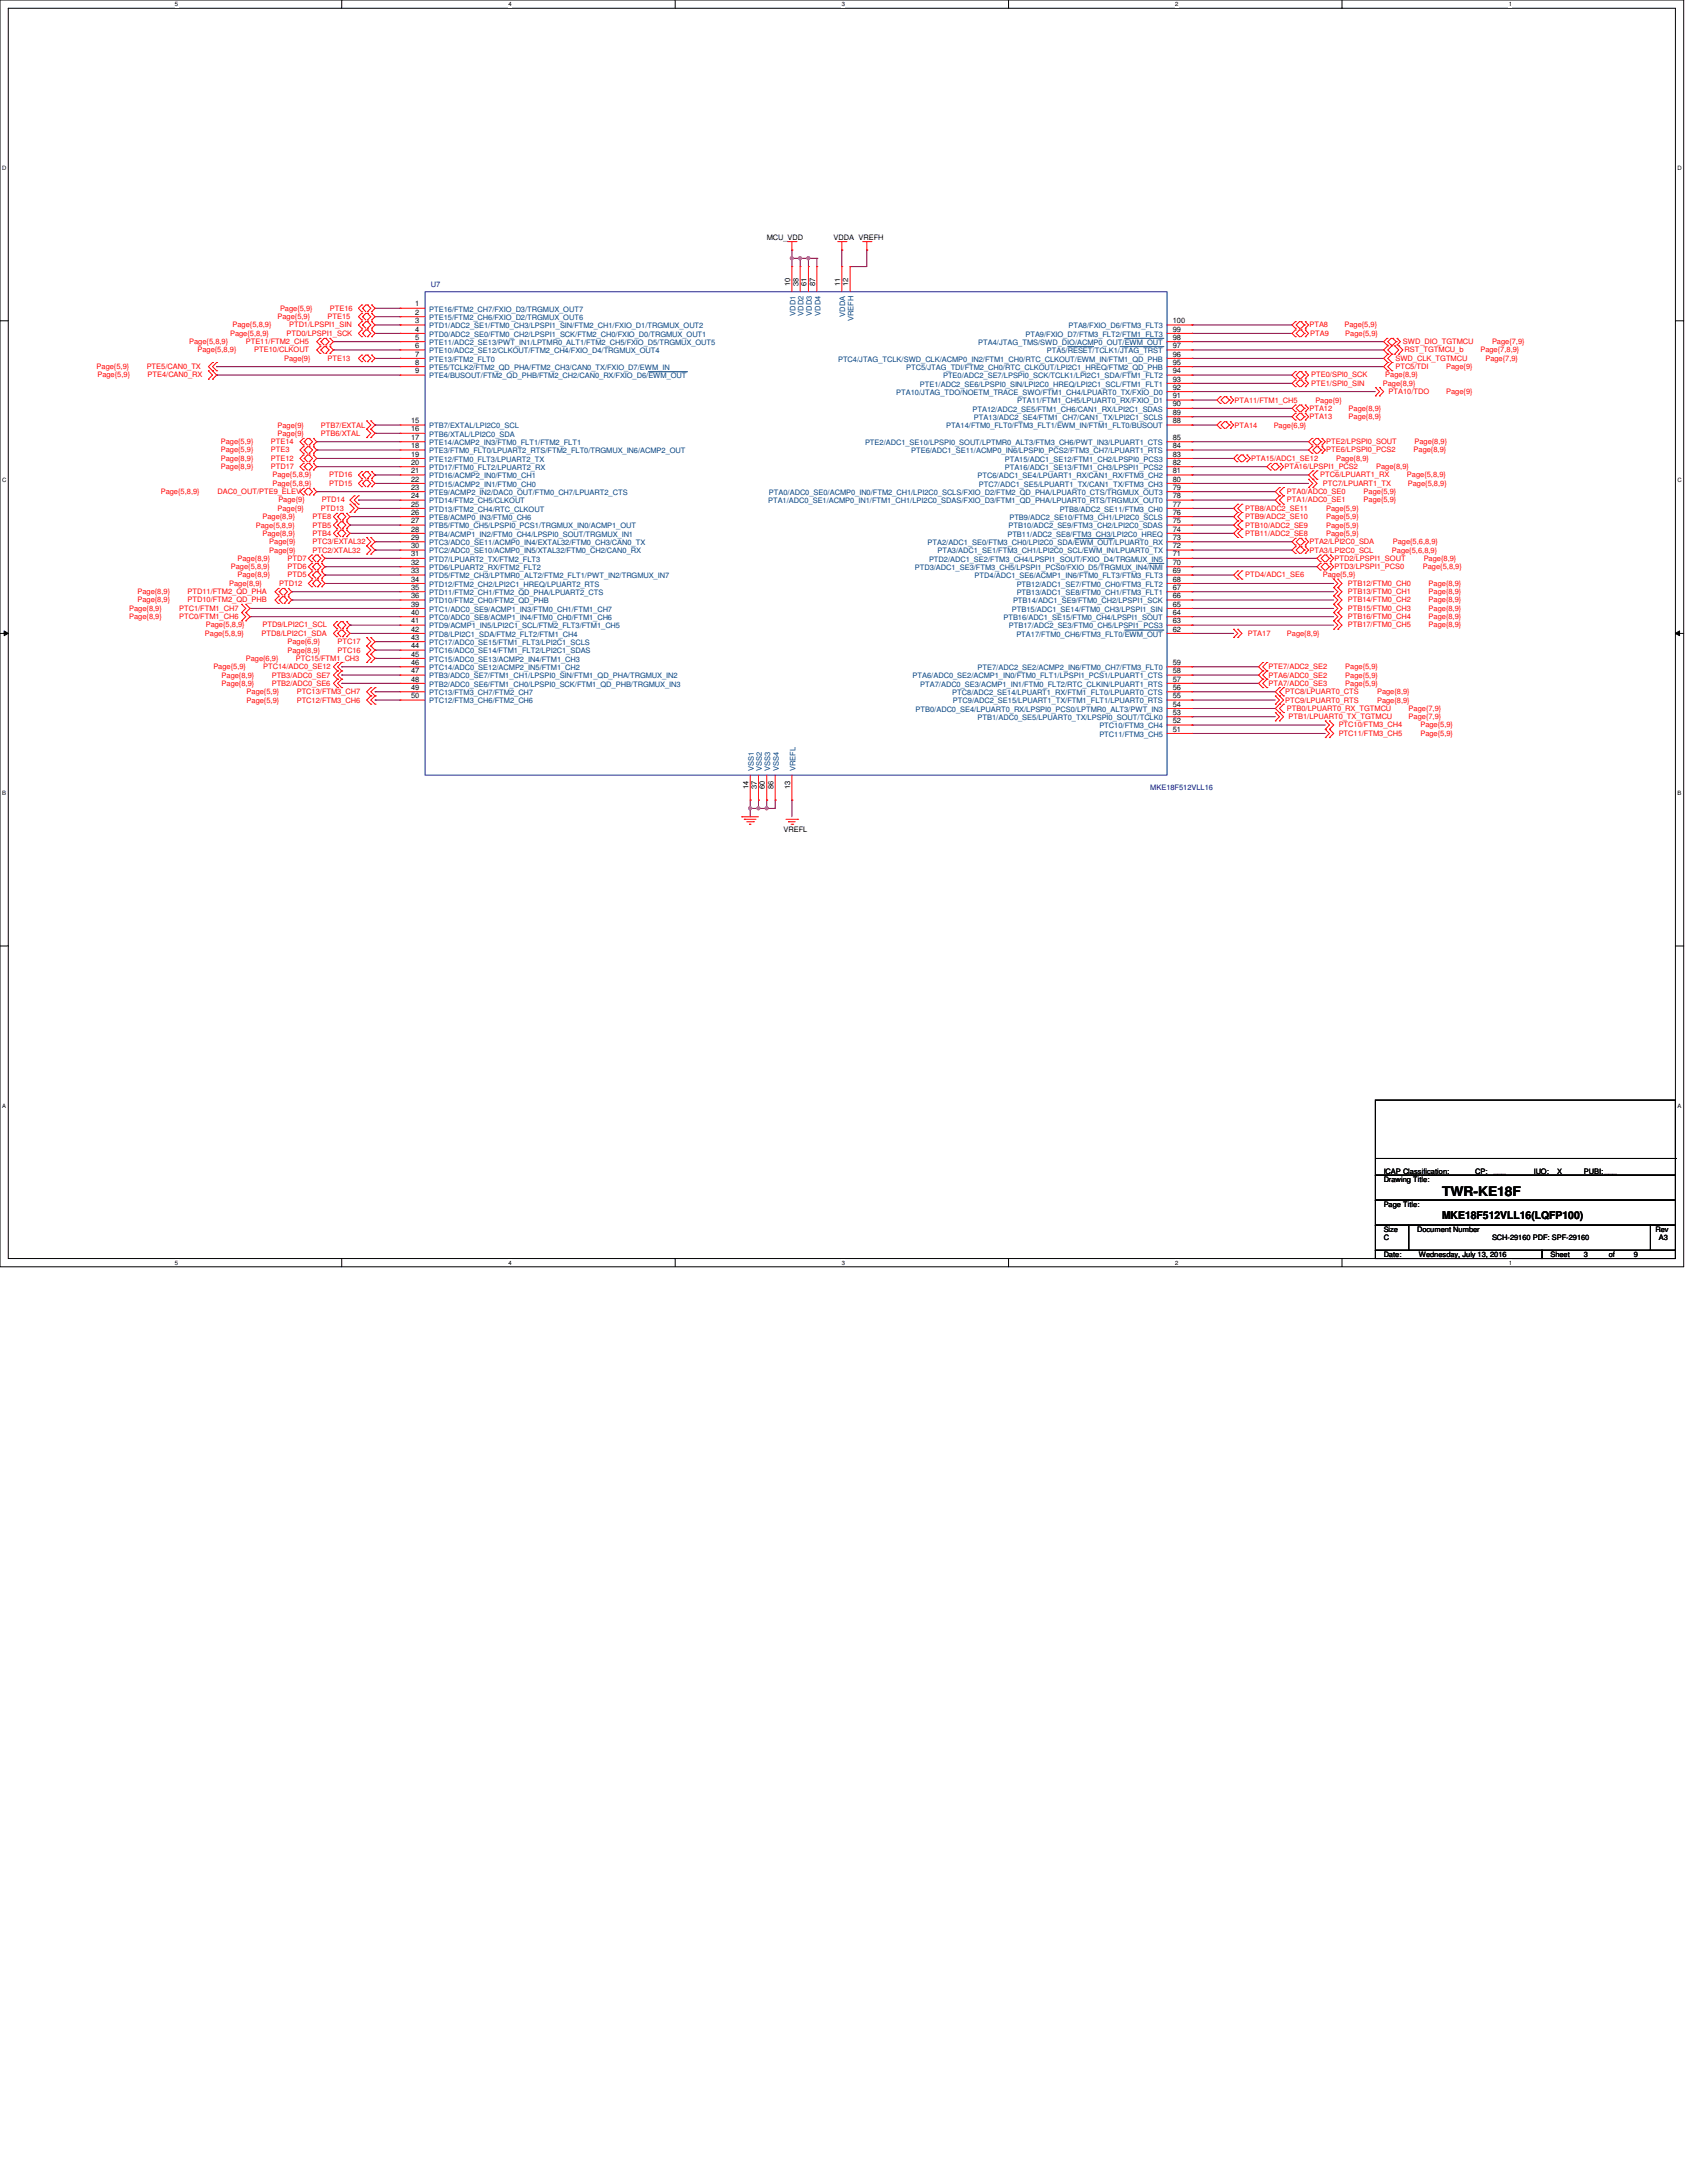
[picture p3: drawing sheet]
<svg xmlns="http://www.w3.org/2000/svg" width="216mm" height="279mm" viewBox="0 0 216 279" stroke-linecap="round" stroke-linejoin="round" font-family="sans-serif">
<defs><g id="words">
<text font-size="1.7" x="184.6" y="153.1">TWR-KE18F</text>
<text font-size="1.4" x="184.6" y="156">MKE18F512VLL16(LQFP100)</text>
<g font-size="1">
<text x="98.1" y="30.7">MCU_VDD</text>
<text x="106.7" y="30.7">VDDA VREFH</text>
<text x="53.1" y="39.2">1</text>
<text x="53.1" y="40.3">2</text>
<text x="53.1" y="41.4">3</text>
<text x="101.1" y="36.6" transform="rotate(-90 101.1 36.6)">10</text>
<text x="102.2" y="36.6" transform="rotate(-90 102.2 36.6)">38</text>
<text x="103.2" y="36.6" transform="rotate(-90 103.2 36.6)">61</text>
<text x="104.3" y="36.6" transform="rotate(-90 104.3 36.6)">87</text>
<text x="107.5" y="36.6" transform="rotate(-90 107.5 36.6)">11</text>
<text x="108.6" y="36.6" transform="rotate(-90 108.6 36.6)">12</text>
<text x="150.1" y="41.4">100</text>
<text x="53.1" y="42.4">4</text>
<text x="53.1" y="43.5">5</text>
<text x="53.1" y="44.6">6</text>
<text x="53.1" y="45.6">7</text>
<text x="53.1" y="46.7">8</text>
<text x="53.1" y="47.8">9</text>
<text x="150.1" y="42.4">99</text>
<text x="150.1" y="43.5">98</text>
<text x="150.1" y="44.6">97</text>
<text x="150.1" y="45.6">96</text>
<text x="150.1" y="46.7">95</text>
<text x="150.1" y="47.8">94</text>
<text x="150.1" y="48.8">93</text>
<text x="150.1" y="49.9">92</text>
<text x="150.1" y="51">91</text>
<text x="150.1" y="52">90</text>
<text x="150.1" y="53.1">89</text>
<text x="52.6" y="54.2">15</text>
<text x="52.6" y="55.2">16</text>
<text x="52.6" y="56.3">17</text>
<text x="52.6" y="57.4">18</text>
<text x="52.6" y="58.4">19</text>
<text x="52.6" y="59.5">20</text>
<text x="150.1" y="54.2">88</text>
<text x="150.1" y="56.3">85</text>
<text x="150.1" y="57.4">84</text>
<text x="150.1" y="58.4">83</text>
<text x="150.1" y="59.5">82</text>
<text x="52.6" y="60.6">21</text>
<text x="52.6" y="61.6">22</text>
<text x="52.6" y="62.7">23</text>
<text x="52.6" y="63.8">24</text>
<text x="52.6" y="64.8">25</text>
<text x="52.6" y="65.9">26</text>
<text x="150.1" y="60.6">81</text>
<text x="150.1" y="61.6">80</text>
<text x="150.1" y="62.7">79</text>
<text x="150.1" y="63.8">78</text>
<text x="150.1" y="64.8">77</text>
<text x="150.1" y="65.9">76</text>
<text x="52.6" y="67">27</text>
<text x="52.6" y="68">28</text>
<text x="52.6" y="69.1">29</text>
<text x="52.6" y="70.2">30</text>
<text x="52.6" y="71.2">31</text>
<text x="150.1" y="67">75</text>
<text x="150.1" y="68">74</text>
<text x="150.1" y="69.1">73</text>
<text x="150.1" y="70.2">72</text>
<text x="150.1" y="71.2">71</text>
<text x="52.6" y="72.3">32</text>
<text x="52.6" y="73.4">33</text>
<text x="52.6" y="74.4">34</text>
<text x="52.6" y="75.5">35</text>
<text x="52.6" y="76.6">36</text>
<text x="52.6" y="77.6">39</text>
<text x="150.1" y="72.3">70</text>
<text x="150.1" y="73.4">69</text>
<text x="150.1" y="74.4">68</text>
<text x="150.1" y="75.5">67</text>
<text x="150.1" y="76.6">66</text>
<text x="150.1" y="77.6">65</text>
<text x="52.6" y="78.7">40</text>
<text x="52.6" y="79.8">41</text>
<text x="52.6" y="80.8">42</text>
<text x="52.6" y="81.9">43</text>
<text x="52.6" y="83">44</text>
<text x="150.1" y="78.7">64</text>
<text x="150.1" y="79.8">63</text>
<text x="150.1" y="80.8">62</text>
<text x="52.6" y="84">45</text>
<text x="52.6" y="85.1">46</text>
<text x="52.6" y="87.2">48</text>
<text x="52.6" y="86.2">47</text>
<text x="52.6" y="88.3">49</text>
<text x="52.6" y="89.4">50</text>
<text x="150.1" y="85.1">59</text>
<text x="150.1" y="86.2">58</text>
<text x="150.1" y="87.2">57</text>
<text x="150.1" y="88.3">56</text>
<text x="150.1" y="89.4">55</text>
<text x="150.1" y="90.4">54</text>
<text x="150.1" y="91.5">53</text>
<text x="150.1" y="92.6">52</text>
<text x="150.1" y="93.6">51</text>
<text x="95.8" y="101" transform="rotate(-90 95.8 101)">14</text>
<text x="96.8" y="101" transform="rotate(-90 96.8 101)">37</text>
<text x="97.9" y="101" transform="rotate(-90 97.9 101)">60</text>
<text x="99" y="101" transform="rotate(-90 99 101)">86</text>
<text x="101.1" y="101" transform="rotate(-90 101.1 101)">13</text>
<text x="100.3" y="106.4">VREFL</text>
<text x="177.1" y="154.5">Page Title:</text>
<text x="177.1" y="151.3">Drawing Title:</text>
<text x="177.1" y="150.2">ICAP Classification:</text>
<text x="188.8" y="150.2">CP:</text>
<text x="191.2" y="150.1">___</text>
<text x="196.3" y="150.2">IUO:</text>
<text x="199.3" y="150.2">X</text>
<text x="202.7" y="150.2">PUBI: ___</text>
<text x="177.1" y="157.6">Size</text>
<text x="177.1" y="160.9">Date:</text>
<text x="177.1" y="158.7">C</text>
<text x="181.4" y="157.6">Document Number</text>
<text x="181.6" y="160.9">Wednesday, July 13, 2016</text>
<text x="190.9" y="158.7">SCH-29160 PDF: SPF-29160</text>
<text x="198.4" y="160.9">Sheet</text>
<text x="202.7" y="160.9">3</text>
<text x="205.9" y="160.9">of</text>
<text x="209.1" y="160.9">9</text>
<text x="211.9" y="157.6">Rev</text>
<text x="212.3" y="158.7">A3</text>
</g>
<g font-size="1" fill="#f00">
<text x="29.8" y="41.9">Page{5,8,9}</text>
<text x="35.5" y="40.9">Page{5,9}</text>
<text x="35.8" y="39.8">Page{5,9}</text>
<text x="37" y="41.9">PTD1/LPSPI1_SIN</text>
<text x="41.9" y="40.9">PTE15</text>
<text x="42.2" y="39.8">PTE16</text>
<text x="167.6" y="41.9">PTA8</text>
<text x="172.1" y="41.9">Page{5,9}</text>
<text x="12.4" y="47.2">Page{5,9}</text>
<text x="18.8" y="47.2">PTE5/CAN0_TX</text>
<text x="24.2" y="44">Page{5,8,9}</text>
<text x="25.3" y="45.1">Page{5,8,9}</text>
<text x="29.4" y="43">Page{5,8,9}</text>
<text x="31.5" y="44">PTE11/FTM2_CH5</text>
<text x="32.5" y="45.1">PTE10/CLKOUT</text>
<text x="36.4" y="46.2">Page{9}</text>
<text x="36.7" y="43">PTD0/LPSPI1_SCK</text>
<text x="41.9" y="46.2">PTE13</text>
<text x="167.7" y="43">PTA9</text>
<text x="172.2" y="43">Page{5,9}</text>
<text x="178.6" y="46.2">SWD_CLK_TGTMCU</text>
<text x="178.6" y="47.2">PTC5/TDI</text>
<text x="179.5" y="44">SWD_DIO_TGTMCU</text>
<text x="179.7" y="45.1">RST_TGTMCU_b</text>
<text x="185.1" y="47.2">Page{9}</text>
<text x="189.5" y="45.1">Page{7,8,9}</text>
<text x="190.1" y="46.2">Page{7,9}</text>
<text x="190.9" y="44">Page{7,9}</text>
<text x="12.5" y="48.3">Page{5,9}</text>
<text x="18.9" y="48.3">PTE4/CAN0_RX</text>
<text x="158" y="51.5">PTA11/FTM1_CH5</text>
<text x="167.6" y="53.6">PTA13</text>
<text x="167.6" y="52.6">PTA12</text>
<text x="167.8" y="49.4">PTE1/SPI0_SIN</text>
<text x="167.8" y="48.3">PTE0/SPI0_SCK</text>
<text x="168.3" y="51.5">Page{9}</text>
<text x="172.6" y="53.6">Page{8,9}</text>
<text x="172.6" y="52.6">Page{8,9}</text>
<text x="177" y="49.4">Page{8,9}</text>
<text x="177.3" y="48.3">Page{8,9}</text>
<text x="177.7" y="50.4">PTA10/TDO</text>
<text x="185.1" y="50.4">Page{9}</text>
<text x="28.3" y="59">Page{8,9}</text>
<text x="28.3" y="56.9">Page{5,9}</text>
<text x="28.3" y="57.9">Page{5,9}</text>
<text x="34.7" y="59">PTE12</text>
<text x="34.7" y="56.9">PTE14</text>
<text x="34.7" y="57.9">PTE3</text>
<text x="35.5" y="54.7">Page{9}</text>
<text x="35.5" y="55.8">Page{9}</text>
<text x="41.1" y="54.7">PTB7/EXTAL</text>
<text x="41.1" y="55.8">PTB6/XTAL</text>
<text x="158" y="54.7">PTA14</text>
<text x="160.1" y="59">PTA15/ADC1_SE12</text>
<text x="163" y="54.7">Page{6,9}</text>
<text x="169.7" y="56.9">PTE2/LPSPI0_SOUT</text>
<text x="169.7" y="57.9">PTE6/LPSPI0_PCS2</text>
<text x="171" y="59">Page{8,9}</text>
<text x="180.9" y="57.9">Page{8,9}</text>
<text x="181" y="56.9">Page{8,9}</text>
<text x="20.6" y="63.2">Page{5,8,9}</text>
<text x="27.8" y="63.2">DAC0_OUT/PTE9_ELEV</text>
<text x="28.3" y="60">Page{8,9}</text>
<text x="34.7" y="60">PTD17</text>
<text x="34.9" y="62.2">Page{5,8,9}</text>
<text x="34.9" y="61.1">Page{5,8,9}</text>
<text x="35.5" y="65.4">Page{9}</text>
<text x="35.6" y="64.3">Page{9}</text>
<text x="41.1" y="65.4">PTD13</text>
<text x="41.2" y="64.3">PTD14</text>
<text x="42.1" y="62.2">PTD15</text>
<text x="42.1" y="61.1">PTD16</text>
<text x="159.4" y="65.4">PTB8/ADC2_SE11</text>
<text x="164.4" y="60">PTA16/LPSPI1_PCS2</text>
<text x="164.7" y="64.3">PTA1/ADC0_SE1</text>
<text x="164.7" y="63.2">PTA0/ADC0_SE0</text>
<text x="169" y="61.1">PTC6/LPUART1_RX</text>
<text x="169.3" y="62.2">PTC7/LPUART1_TX</text>
<text x="169.7" y="65.4">Page{5,9}</text>
<text x="174.5" y="64.3">Page{5,9}</text>
<text x="174.5" y="63.2">Page{5,9}</text>
<text x="176.1" y="60">Page{8,9}</text>
<text x="180.1" y="61.1">Page{5,8,9}</text>
<text x="180.2" y="62.2">Page{5,8,9}</text>
<text x="30.4" y="71.8">Page{8,9}</text>
<text x="32.7" y="67.5">Page{5,8,9}</text>
<text x="33.6" y="66.4">Page{8,9}</text>
<text x="33.6" y="68.6">Page{8,9}</text>
<text x="34.5" y="70.7">Page{9}</text>
<text x="34.5" y="69.6">Page{9}</text>
<text x="36.8" y="71.8">PTD7</text>
<text x="40" y="70.7">PTC2/XTAL32</text>
<text x="40" y="69.6">PTC3/EXTAL32</text>
<text x="40" y="66.4">PTE8</text>
<text x="40" y="67.5">PTB5</text>
<text x="40" y="68.6">PTB4</text>
<text x="159.4" y="66.4">PTB9/ADC2_SE10</text>
<text x="159.4" y="67.5">PTB10/ADC2_SE9</text>
<text x="159.4" y="68.6">PTB11/ADC2_SE8</text>
<text x="167.6" y="70.7">PTA3/LPI2C0_SCL</text>
<text x="167.6" y="69.6">PTA2/LPI2C0_SDA</text>
<text x="169.7" y="66.4">Page{5,9}</text>
<text x="169.7" y="67.5">Page{5,9}</text>
<text x="169.7" y="68.6">Page{5,9}</text>
<text x="170.8" y="71.8">PTD2/LPSPI1_SOUT</text>
<text x="178.1" y="70.7">Page{5,6,8,9}</text>
<text x="178.2" y="69.6">Page{5,6,8,9}</text>
<text x="182.2" y="71.8">Page{8,9}</text>
<text x="17.6" y="77.1">Page{8,9}</text>
<text x="17.6" y="76.1">Page{8,9}</text>
<text x="24" y="77.1">PTD10/FTM2_QD_PHB</text>
<text x="24" y="76.1">PTD11/FTM2_QD_PHA</text>
<text x="29.3" y="75">Page{8,9}</text>
<text x="29.5" y="72.9">Page{5,8,9}</text>
<text x="30.4" y="73.9">Page{8,9}</text>
<text x="35.7" y="75">PTD12</text>
<text x="36.8" y="72.9">PTD6</text>
<text x="36.8" y="73.9">PTD5</text>
<text x="159.4" y="73.9">PTD4/ADC1_SE6</text>
<text x="169.3" y="73.9">Page{5,9}</text>
<text x="170.8" y="72.9">PTD3/LPSPI1_PCS0</text>
<text x="172.5" y="76.1">PTB13/FTM0_CH1</text>
<text x="172.5" y="75">PTB12/FTM0_CH0</text>
<text x="172.5" y="77.1">PTB14/FTM0_CH2</text>
<text x="182.1" y="72.9">Page{5,8,9}</text>
<text x="182.8" y="76.1">Page{8,9}</text>
<text x="182.8" y="75">Page{8,9}</text>
<text x="182.8" y="77.1">Page{8,9}</text>
<text x="16.5" y="78.2">Page{8,9}</text>
<text x="16.5" y="79.2">Page{8,9}</text>
<text x="22.9" y="78.2">PTC1/FTM1_CH7</text>
<text x="22.9" y="79.2">PTC0/FTM1_CH6</text>
<text x="26.2" y="81.4">Page{5,8,9}</text>
<text x="26.3" y="80.3">Page{5,8,9}</text>
<text x="33.5" y="81.4">PTD8/LPI2C1_SDA</text>
<text x="33.6" y="80.3">PTD9/LPI2C1_SCL</text>
<text x="36.8" y="82.4">Page{6,9}</text>
<text x="36.8" y="83.5">Page{8,9}</text>
<text x="43.2" y="82.4">PTC17</text>
<text x="43.2" y="83.5">PTC16</text>
<text x="159.7" y="81.4">PTA17</text>
<text x="164.7" y="81.4">Page{8,9}</text>
<text x="172.5" y="78.2">PTB15/FTM0_CH3</text>
<text x="172.5" y="79.2">PTB16/FTM0_CH4</text>
<text x="172.5" y="80.3">PTB17/FTM0_CH5</text>
<text x="182.8" y="78.2">Page{8,9}</text>
<text x="182.8" y="79.2">Page{8,9}</text>
<text x="182.8" y="80.3">Page{8,9}</text>
<text x="27.3" y="85.6">Page{5,9}</text>
<text x="28.4" y="86.7">Page{8,9}</text>
<text x="28.4" y="87.8">Page{8,9}</text>
<text x="31.5" y="84.6">Page{6,9}</text>
<text x="31.6" y="89.9">Page{5,9}</text>
<text x="31.6" y="88.9">Page{5,9}</text>
<text x="33.7" y="85.6">PTC14/ADC0_SE12</text>
<text x="34.8" y="86.7">PTB3/ADC0_SE7</text>
<text x="34.8" y="87.8">PTB2/ADC0_SE6</text>
<text x="37.9" y="84.6">PTC15/FTM1_CH3</text>
<text x="38" y="89.9">PTC12/FTM3_CH6</text>
<text x="38" y="88.9">PTC13/FTM3_CH7</text>
<text x="162.3" y="87.8">PTA7/ADC0_SE3</text>
<text x="162.3" y="86.7">PTA6/ADC0_SE2</text>
<text x="162.3" y="85.6">PTE7/ADC2_SE2</text>
<text x="164.5" y="88.9">PTC8/LPUART0_CTS</text>
<text x="164.5" y="89.9">PTC9/LPUART0_RTS</text>
<text x="172.2" y="87.8">Page{5,9}</text>
<text x="172.2" y="86.7">Page{5,9}</text>
<text x="172.2" y="85.6">Page{5,9}</text>
<text x="176.2" y="88.9">Page{8,9}</text>
<text x="176.2" y="89.9">Page{8,9}</text>
<text x="164.7" y="91">PTB0/LPUART0_RX_TGTMCU</text>
<text x="164.9" y="92.1">PTB1/LPUART0_TX_TGTMCU</text>
<text x="171.3" y="93.1">PTC10/FTM3_CH4</text>
<text x="171.3" y="94.2">PTC11/FTM3_CH5</text>
<text x="180.3" y="92.1">Page{7,9}</text>
<text x="180.3" y="91">Page{7,9}</text>
<text x="181.8" y="93.1">Page{5,9}</text>
<text x="181.8" y="94.2">Page{5,9}</text>
</g>
<g font-size="1" fill="#004080">
<text x="54.9" y="39.9">PTE16/FTM2_CH7/FXIO_D3/TRGMUX_OUT7</text>
<text x="54.9" y="41">PTE15/FTM2_CH6/FXIO_D2/TRGMUX_OUT6</text>
<text x="101.8" y="40.4" transform="rotate(-90 101.8 40.4)">VDD1</text>
<text x="102.8" y="40.4" transform="rotate(-90 102.8 40.4)">VDD2</text>
<text x="103.9" y="40.4" transform="rotate(-90 103.9 40.4)">VDD3</text>
<text x="105" y="40.4" transform="rotate(-90 105 40.4)">VDD4</text>
<text x="108.2" y="40.5" transform="rotate(-90 108.2 40.5)">VDDA</text>
<text x="109.2" y="41.1" transform="rotate(-90 109.2 41.1)">VREFH</text>
<text x="54.9" y="42">PTD1/ADC2_SE1/FTM0_CH3/LPSPI1_SIN/FTM2_CH1/FXIO_D1/TRGMUX_OUT2</text>
<text x="54.9" y="43.1">PTD0/ADC2_SE0/FTM0_CH2/LPSPI1_SCK/FTM2_CH0/FXIO_D0/TRGMUX_OUT1</text>
<text x="54.9" y="44.2">PTE11/ADC2_SE13/PWT_IN1/LPTMR0_ALT1/FTM2_CH5/FXIO_D5/TRGMUX_OUT5</text>
<text x="54.9" y="45.2">PTE10/ADC2_SE12/CLKOUT/FTM2_CH4/FXIO_D4/TRGMUX_OUT4</text>
<text x="54.9" y="46.3">PTE13/FTM2_FLT0</text>
<text x="54.9" y="47.3">PTE5/TCLK2/FTM2_QD_PHA/FTM2_CH3/CAN0_TX/FXIO_D7/EWM_IN</text>
<text x="107.3" y="46.3">PTC4/JTAG_TCLK/SWD_CLK/ACMP0_IN2/FTM1_CH0/RTC_CLKOUT/EWM_IN/FTM1_QD_PHB</text>
<text x="116" y="47.3">PTC5/JTAG_TDI/FTM2_CH0/RTC_CLKOUT/LPI2C1_HREQ/FTM2_QD_PHB</text>
<text x="125.2" y="44.2">PTA4/JTAG_TMS/SWD_DIO/ACMP0_OUT/EWM_OUT</text>
<text x="131.2" y="43.1">PTA9/FXIO_D7/FTM3_FLT2/FTM1_FLT3</text>
<text x="134" y="45.2">PTA5/RESET/TCLK1/JTAG_TRST</text>
<text x="136.7" y="42">PTA8/FXIO_D6/FTM3_FLT3</text>
<text x="54.9" y="48.4">PTE4/BUSOUT/FTM2_QD_PHB/FTM2_CH2/CAN0_RX/FXIO_D6/EWM_OUT</text>
<text x="114.7" y="50.5">PTA10/JTAG_TDO/NOETM_TRACE_SWO/FTM1_CH4/LPUART0_TX/FXIO_D0</text>
<text x="117.7" y="49.5">PTE1/ADC2_SE6/LPSPI0_SIN/LPI2C0_HREQ/LPI2C1_SCL/FTM1_FLT1</text>
<text x="120.7" y="48.4">PTE0/ADC2_SE7/LPSPI0_SCK/TCLK1/LPI2C1_SDA/FTM1_FLT2</text>
<text x="124.5" y="52.7">PTA12/ADC2_SE5/FTM1_CH6/CAN1_RX/LPI2C1_SDAS</text>
<text x="124.7" y="53.8">PTA13/ADC2_SE4/FTM1_CH7/CAN1_TX/LPI2C1_SCLS</text>
<text x="130.2" y="51.6">PTA11/FTM1_CH5/LPUART0_RX/FXIO_D1</text>
<text x="54.9" y="54.8">PTB7/EXTAL/LPI2C0_SCL</text>
<text x="54.9" y="55.9">PTB6/XTAL/LPI2C0_SDA</text>
<text x="54.9" y="57">PTE14/ACMP2_IN3/FTM0_FLT1/FTM2_FLT1</text>
<text x="54.9" y="58">PTE3/FTM0_FLT0/LPUART2_RTS/FTM2_FLT0/TRGMUX_IN6/ACMP2_OUT</text>
<text x="54.9" y="59.1">PTE12/FTM0_FLT3/LPUART2_TX</text>
<text x="110.7" y="57">PTE2/ADC1_SE10/LPSPI0_SOUT/LPTMR0_ALT3/FTM3_CH6/PWT_IN3/LPUART1_CTS</text>
<text x="116.6" y="58">PTE6/ADC1_SE11/ACMP0_IN6/LPSPI0_PCS2/FTM3_CH7/LPUART1_RTS</text>
<text x="121.1" y="54.8">PTA14/FTM0_FLT0/FTM3_FLT1/EWM_IN/FTM1_FLT0/BUSOUT</text>
<text x="128.6" y="59.1">PTA15/ADC1_SE12/FTM1_CH2/LPSPI0_PCS3</text>
<text x="54.9" y="60.2">PTD17/FTM0_FLT2/LPUART2_RX</text>
<text x="54.9" y="61.2">PTD16/ACMP2_IN0/FTM0_CH1</text>
<text x="54.9" y="62.3">PTD15/ACMP2_IN1/FTM0_CH0</text>
<text x="54.9" y="63.4">PTE9/ACMP2_IN2/DAC0_OUT/FTM0_CH7/LPUART2_CTS</text>
<text x="54.9" y="64.4">PTD14/FTM2_CH5/CLKOUT</text>
<text x="54.9" y="65.5">PTD13/FTM2_CH4/RTC_CLKOUT</text>
<text x="98.3" y="64.4">PTA1/ADC0_SE1/ACMP0_IN1/FTM1_CH1/LPI2C0_SDAS/FXIO_D3/FTM1_QD_PHA/LPUART0_RTS/TRGMUX_OUT0</text>
<text x="98.4" y="63.4">PTA0/ADC0_SE0/ACMP0_IN0/FTM2_CH1/LPI2C0_SCLS/FXIO_D2/FTM2_QD_PHA/LPUART0_CTS/TRGMUX_OUT3</text>
<text x="125.1" y="61.2">PTC6/ADC1_SE4/LPUART1_RX/CAN1_RX/FTM3_CH2</text>
<text x="125.3" y="62.3">PTC7/ADC1_SE5/LPUART1_TX/CAN1_TX/FTM3_CH3</text>
<text x="128.6" y="60.2">PTA16/ADC1_SE13/FTM1_CH3/LPSPI1_PCS2</text>
<text x="135.6" y="65.5">PTB8/ADC2_SE11/FTM3_CH0</text>
<text x="54.9" y="66.5">PTE8/ACMP0_IN3/FTM0_CH6</text>
<text x="54.9" y="67.6">PTB5/FTM0_CH5/LPSPI0_PCS1/TRGMUX_IN0/ACMP1_OUT</text>
<text x="54.9" y="68.7">PTB4/ACMP1_IN2/FTM0_CH4/LPSPI0_SOUT/TRGMUX_IN1</text>
<text x="54.9" y="69.8">PTC3/ADC0_SE11/ACMP0_IN4/EXTAL32/FTM0_CH3/CAN0_TX</text>
<text x="54.9" y="70.8">PTC2/ADC0_SE10/ACMP0_IN5/XTAL32/FTM0_CH2/CAN0_RX</text>
<text x="54.9" y="71.9">PTD7/LPUART2_TX/FTM2_FLT3</text>
<text x="118.7" y="69.8">PTA2/ADC1_SE0/FTM3_CH0/LPI2C0_SDA/EWM_OUT/LPUART0_RX</text>
<text x="118.9" y="71.9">PTD2/ADC1_SE2/FTM3_CH4/LPSPI1_SOUT/FXIO_D4/TRGMUX_IN5</text>
<text x="120" y="70.8">PTA3/ADC1_SE1/FTM3_CH1/LPI2C0_SCL/EWM_IN/LPUART0_TX</text>
<text x="128.9" y="68.7">PTB11/ADC2_SE8/FTM3_CH3/LPI2C0_HREQ</text>
<text x="129.1" y="67.6">PTB10/ADC2_SE9/FTM3_CH2/LPI2C0_SDAS</text>
<text x="129.2" y="66.5">PTB9/ADC2_SE10/FTM3_CH1/LPI2C0_SCLS</text>
<text x="54.9" y="73">PTD6/LPUART2_RX/FTM2_FLT2</text>
<text x="54.9" y="74">PTD5/FTM2_CH3/LPTMR0_ALT2/FTM2_FLT1/PWT_IN2/TRGMUX_IN7</text>
<text x="54.9" y="75.1">PTD12/FTM2_CH2/LPI2C1_HREQ/LPUART2_RTS</text>
<text x="54.9" y="76.2">PTD11/FTM2_CH1/FTM2_QD_PHA/LPUART2_CTS</text>
<text x="54.9" y="77.2">PTD10/FTM2_CH0/FTM2_QD_PHB</text>
<text x="117.1" y="73">PTD3/ADC1_SE3/FTM3_CH5/LPSPI1_PCS0/FXIO_D5/TRGMUX_IN4/NMI</text>
<text x="124.7" y="74">PTD4/ADC1_SE6/ACMP1_IN6/FTM0_FLT3/FTM3_FLT3</text>
<text x="129.6" y="77.2">PTB14/ADC1_SE9/FTM0_CH2/LPSPI1_SCK</text>
<text x="130.1" y="75.1">PTB12/ADC1_SE7/FTM0_CH0/FTM3_FLT2</text>
<text x="130.1" y="76.2">PTB13/ADC1_SE8/FTM0_CH1/FTM3_FLT1</text>
<text x="54.9" y="78.3">PTC1/ADC0_SE9/ACMP1_IN3/FTM0_CH1/FTM1_CH7</text>
<text x="54.9" y="79.4">PTC0/ADC0_SE8/ACMP1_IN4/FTM0_CH0/FTM1_CH6</text>
<text x="54.9" y="80.4">PTD9/ACMP1_IN5/LPI2C1_SCL/FTM2_FLT3/FTM1_CH5</text>
<text x="54.9" y="81.5">PTD8/LPI2C1_SDA/FTM2_FLT2/FTM1_CH4</text>
<text x="54.9" y="82.5">PTC17/ADC0_SE15/FTM1_FLT3/LPI2C1_SCLS</text>
<text x="54.9" y="83.6">PTC16/ADC0_SE14/FTM1_FLT2/LPI2C1_SDAS</text>
<text x="128.4" y="79.4">PTB16/ADC1_SE15/FTM0_CH4/LPSPI1_SOUT</text>
<text x="129.1" y="80.4">PTB17/ADC2_SE3/FTM0_CH5/LPSPI1_PCS3</text>
<text x="129.5" y="78.3">PTB15/ADC1_SE14/FTM0_CH3/LPSPI1_SIN</text>
<text x="130.1" y="81.5">PTA17/FTM0_CH6/FTM3_FLT0/EWM_OUT</text>
<text x="54.9" y="84.7">PTC15/ADC0_SE13/ACMP2_IN4/FTM1_CH3</text>
<text x="54.9" y="85.8">PTC14/ADC0_SE12/ACMP2_IN5/FTM1_CH2</text>
<text x="54.9" y="87.9">PTB2/ADC0_SE6/FTM1_CH0/LPSPI0_SCK/FTM1_QD_PHB/TRGMUX_IN3</text>
<text x="54.9" y="86.8">PTB3/ADC0_SE7/FTM1_CH1/LPSPI0_SIN/FTM1_QD_PHA/TRGMUX_IN2</text>
<text x="54.9" y="89">PTC13/FTM3_CH7/FTM2_CH7</text>
<text x="116.8" y="86.8">PTA6/ADC0_SE2/ACMP1_IN0/FTM0_FLT1/LPSPI1_PCS1/LPUART1_CTS</text>
<text x="117.8" y="87.9">PTA7/ADC0_SE3/ACMP1_IN1/FTM0_FLT2/RTC_CLKIN/LPUART1_RTS</text>
<text x="121.9" y="89">PTC8/ADC2_SE14/LPUART1_RX/FTM1_FLT0/LPUART0_CTS</text>
<text x="125.1" y="85.8">PTE7/ADC2_SE2/ACMP2_IN6/FTM0_CH7/FTM3_FLT0</text>
<text x="54.9" y="90">PTC12/FTM3_CH6/FTM2_CH6</text>
<text x="117.2" y="91.1">PTB0/ADC0_SE4/LPUART0_RX/LPSPI0_PCS0/LPTMR0_ALT3/PWT_IN3</text>
<text x="122" y="90">PTC9/ADC2_SE15/LPUART1_TX/FTM1_FLT1/LPUART0_RTS</text>
<text x="125.1" y="92.2">PTB1/ADC0_SE5/LPUART0_TX/LPSPI0_SOUT/TCLK0</text>
<text x="140.7" y="93.2">PTC10/FTM3_CH4</text>
<text x="140.7" y="94.3">PTC11/FTM3_CH5</text>
<text x="96.5" y="98.7" transform="rotate(-90 96.5 98.7)">VSS1</text>
<text x="97.5" y="98.7" transform="rotate(-90 97.5 98.7)">VSS2</text>
<text x="98.6" y="98.7" transform="rotate(-90 98.6 98.7)">VSS3</text>
<text x="99.7" y="98.7" transform="rotate(-90 99.7 98.7)">VSS4</text>
<text x="101.8" y="98.7" transform="rotate(-90 101.8 98.7)">VREFL</text>
</g>
<g font-size="1" fill="#000080">
<text x="55.1" y="36.7">U7</text>
<text x="147.2" y="101.1">MKE18F512VLL16</text>
</g>
<g font-size=".8">
<text x="22.4" y=".8">5</text>
<text x="65.1" y=".8">4</text>
<text x="107.7" y=".8">3</text>
<text x="150.4" y=".8">2</text>
<text x="193.1" y=".8">1</text>
<text x=".3" y="21.7">D</text>
<text x="214.7" y="21.7">D</text>
<text x=".3" y="61.7">C</text>
<text x="214.7" y="61.7">C</text>
<text x=".3" y="101.7">B</text>
<text x="214.7" y="101.7">B</text>
<text x=".3" y="141.8">A</text>
<text x="214.7" y="141.8">A</text>
<text x="22.4" y="161.9">5</text>
<text x="65.1" y="161.9">4</text>
<text x="107.7" y="161.9">3</text>
<text x="150.4" y="161.9">2</text>
<text x="193.1" y="161.9">1</text>
</g>
</g></defs>
<path d="M0 0h215.5v162.1h-215.5zM1.1 1.1h213.3v160h-213.3z" fill="none" stroke="#000" stroke-width=".13"/>
<g fill="#fff">
<path d="M22.4 .1h.4v.9h-.4z"/>
<path d="M22.4 161.2h.4v.8h-.4z"/>
</g>
<path d="M43.7 0v1.1M43.7 161.1v1" fill="none" stroke="#000" stroke-width=".13"/>
<g fill="#fff">
<path d="M65.1 .1h.4v.9h-.4z"/>
<path d="M65.1 161.2h.4v.8h-.4z"/>
</g>
<path d="M86.4 0v1.1M86.4 161.1v1" fill="none" stroke="#000" stroke-width=".13"/>
<g fill="#fff">
<path d="M107.7 .1h.4v.9h-.4z"/>
<path d="M107.7 161.2h.4v.8h-.4z"/>
</g>
<path d="M129.1 0v1.1M129.1 161.1v1" fill="none" stroke="#000" stroke-width=".13"/>
<g fill="#fff">
<path d="M150.4 .1h.4v.9h-.4z"/>
<path d="M150.4 161.2h.4v.8h-.4z"/>
</g>
<path d="M171.7 0v1.1M171.7 161.1v1" fill="none" stroke="#000" stroke-width=".13"/>
<g fill="#fff">
<path d="M193.1 .1h.4v.9h-.4z"/>
<path d="M193.1 161.2h.4v.8h-.4z"/>
<path d="M.3 21.1h.5v.8h-.5z"/>
<path d="M214.7 21.1h.5v.8h-.5z"/>
<path d="M.3 61.1h.5v.8h-.5z"/>
<path d="M214.7 61.1h.5v.8h-.5z"/>
</g>
<path d="M0 41.1h1.1M214.4 41.1h1.1" fill="none" stroke="#000" stroke-width=".13"/>
<g fill="#fff">
<path d="M.3 101.1h.5v.8h-.5z"/>
<path d="M214.7 101.1h.5v.8h-.5z"/>
</g>
<path d="M0 81.1h1.1M.5 80.8l.6 .3-.6 .3zM214.4 81.1l.5-.3v.6zM214.4 81.1h1.1" fill="none" stroke="#000" stroke-width=".13"/>
<path d="M.5 80.8l.6 .3-.6 .3zM214.4 81.1l.5-.3v.6z" fill="#000"/>
<g fill="#fff">
<path d="M.3 141.1h.5v.8h-.5z"/>
<path d="M214.7 141.1h.5v.8h-.5z"/>
</g>
<path d="M0 121.1h1.1M214.4 121.1h1.1" fill="none" stroke="#000" stroke-width=".13"/>
<g fill="none" stroke="#800040" stroke-width=".13">
<path d="M48 39.5h3.2M51.2 39.5h.1M101.3 32h.1M101.3 33.1h.1M101.3 32v1.1M101.3 33.1h1.1M27.7 48h.1M27.7 46.9h.1M27.7 46.9h23.5M27.7 48h23.5M40.5 56.5h.1M40.5 57.6h.1"/>
<path d="M40.5 58.7h.1M40.5 59.7h.1M40.5 56.5h10.7M40.5 57.6h10.7M40.5 59.7h10.7M40.5 58.7h10.7M42.7 43.7h.1M42.7 44.8h.1M42.7 44.8h8.5M42.7 43.7h8.5M48 54.4h.1M48 55.5h.1"/>
<path d="M48 45.9h3.2M48 41.6h3.2M48 42.7h3.2M48 40.5h3.2M48 54.4h3.2M48 55.5h3.2M51.2 40.5h.1M51.2 42.7h.1M51.2 41.6h.1M51.2 45.9h.1M152.5 46.9h.1M152.5 45.9h.1"/>
<path d="M152.5 44.8h.1M152.5 43.7h.1M152.5 50.1h.1M152.5 41.6h.1M152.5 42.7h.1M152.5 49.1h.1M152.5 48h.1M152.5 52.3h.1M152.5 53.3h.1M152.5 56.5h.1M152.5 57.6h.1M152.5 59.7h.1"/>
<path d="M152.5 51.2h.1M152.5 54.4h.1M152.5 46.9h24.6M152.5 45.9h24.6M152.5 44.8h24.6M152.5 43.7h24.6M152.5 50.1h23.5M152.5 41.6h12.9M152.5 42.7h12.9M152.5 49.1h12.9M152.5 48h12.9M152.5 52.3h12.9"/>
<path d="M152.5 53.3h12.9M152.5 56.5h15M152.5 57.6h15M152.5 59.7h9.6M152.5 58.7h5.4M152.5 54.4h3.2M152.5 51.2h3.2M157.9 58.7h.1M32 77.9h.1M32 78.9h.1M32 77.9h19.2M32 78.9h19.2"/>
<path d="M37.3 75.7h.1M37.3 76.8h.1M37.3 75.7h13.9M37.3 76.8h13.9M40.5 62.9h.1M40.5 62.9h10.7M41.6 71.5h.1M41.6 72.5h.1M41.6 73.6h.1M41.6 74.7h.1M41.6 72.5h9.6M41.6 71.5h9.6"/>
<path d="M41.6 73.6h9.6M41.6 74.7h9.6M44.8 66.1h.1M44.8 67.2h.1M44.8 68.3h.1M44.8 66.1h6.4M44.8 67.2h6.4M44.8 68.3h6.4M45.9 64h.1M45.9 65.1h.1M45.9 64h5.3M45.9 65.1h5.3"/>
<path d="M48 70.4h.1M48 69.3h.1M48 60.8h.1M48 61.9h.1M48 70.4h3.2M48 69.3h3.2M48 60.8h3.2M48 61.9h3.2M152.5 72.5h.1M152.5 71.5h.1M152.5 70.4h.1M152.5 69.3h.1"/>
<path d="M152.5 73.6h.1M152.5 64h.1M152.5 62.9h.1M152.5 75.7h.1M152.5 74.7h.1M152.5 76.8h.1M152.5 77.9h.1M152.5 78.9h.1M152.5 60.8h.1M152.5 61.9h.1M152.5 72.5h16.1M152.5 71.5h16.1"/>
<path d="M152.5 70.4h12.9M152.5 69.3h12.9M152.5 73.6h5.4M152.5 64h10.7M152.5 62.9h10.7M152.5 75.7h18.2M152.5 74.7h18.2M152.5 76.8h18.2M152.5 77.9h18.2M152.5 78.9h18.2M152.5 60.8h15M152.5 61.9h15"/>
<path d="M152.5 65.1h5.4M152.5 66.1h5.4M152.5 67.2h5.4M152.5 68.3h5.4M157.9 65.1h.1M157.9 66.1h.1M157.9 67.2h.1M157.9 68.3h.1M43.7 85.3h.1M43.7 86.4h.1M43.7 87.5h.1M43.7 87.5h7.5"/>
<path d="M43.7 86.4h7.5M43.7 85.3h7.5M44.8 81.1h.1M44.8 80h.1M44.8 80h6.4M44.8 81.1h6.4M48 89.6h.1M48 88.5h.1M48 82.1h.1M48 83.2h.1M48 84.3h.1M48 88.5h3.2"/>
<path d="M48 89.6h3.2M48 82.1h3.2M48 83.2h3.2M48 84.3h3.2M152.5 91.7h.1M152.5 90.7h.1M152.5 92.8h.1M152.5 93.9h.1M152.5 88.5h.1M152.5 89.6h.1M152.5 87.5h.1M152.5 86.4h.1"/>
<path d="M152.5 85.3h.1M152.5 80h.1M152.5 81.1h.1M152.5 91.7h10.7M152.5 90.7h10.7M152.5 92.8h17.1M152.5 93.9h17.1M152.5 88.5h10.7M152.5 89.6h10.7M152.5 87.5h8.6M152.5 86.4h8.6M152.5 85.3h8.6"/>
<path d="M152.5 80h18.2M152.5 81.1h5.4"/>
</g>
<circle cx="102.4" cy="33.1" r=".2" fill="#f0f"/>
<circle cx="102.4" cy="33.1" r=".2" fill="none" stroke="#f0f" stroke-width=".13"/>
<circle cx="101.3" cy="33.1" r=".2" fill="#f0f"/>
<circle cx="101.3" cy="33.1" r=".2" fill="none" stroke="#f0f" stroke-width=".13"/>
<g fill="none" stroke="#800040" stroke-width=".13">
<path d="M102.4 33.1h.1M102.4 33.1h1.1M107.7 32h.1M107.7 32v2.1M108.8 34.1h.1M110.9 32h.1M110.9 32v2.1h-2.1M96 102.4h.1M96 103.5h.1M96 102.4v1.1M96 103.5h1.1M101.3 102.4h.1"/>
<path d="M101.3 102.4v2.1"/>
</g>
<circle cx="97.1" cy="103.5" r=".2" fill="#f0f"/>
<circle cx="97.1" cy="103.5" r=".2" fill="none" stroke="#f0f" stroke-width=".13"/>
<circle cx="96" cy="103.5" r=".2" fill="#f0f"/>
<circle cx="96" cy="103.5" r=".2" fill="none" stroke="#f0f" stroke-width=".13"/>
<path d="M96 103.5h.1M96 103.5v1M97.1 102.4h.1M97.1 103.5h.1M97.1 102.4v1.1M98.1 102.4h.1M98.1 102.4v1.1h-1M99.2 102.4h.1M99.2 102.4v1.1" fill="none" stroke="#800040" stroke-width=".13"/>
<circle cx="98.1" cy="103.5" r=".2" fill="#f0f"/>
<circle cx="98.1" cy="103.5" r=".2" fill="none" stroke="#f0f" stroke-width=".13"/>
<path d="M101.3 33.1h.1M101.3 33.1v1M102.4 33.1h.1M102.4 33.1v1M103.5 33.1h.1M103.5 33.1v1M103.5 33.1h1M104.5 33.1h.1M104.5 33.1v1M98.1 103.5h.1M98.1 103.5h1.1" fill="none" stroke="#800040" stroke-width=".13"/>
<circle cx="103.5" cy="33.1" r=".2" fill="#f0f"/>
<circle cx="103.5" cy="33.1" r=".2" fill="none" stroke="#f0f" stroke-width=".13"/>
<g fill="none" stroke="#f00" stroke-width=".13">
<path d="M46.3 39.9h.1M46.3 39h.1M46.3 39l-.4 .5 .4 .4M46.4 39.5h.1M46.4 39.5l.4 .4M46.8 39h.1M46.8 39l-.4 .5M47 39h.1M47 39.9h.1M47 39l.5 .5-.5 .4M47.6 39h.1M47.6 39.9h.1"/>
<path d="M47.6 39l.4 .5-.4 .4M51.2 39.5h.1M51.2 39.5h3.2M100.8 30.9h1.1M101.3 32h.1M101.3 34.1h.1M101.3 30.9v1.1M101.3 34.1v3.2M101.9 30.9h.1M102.4 34.1h.1M102.4 34.1v3.2M103.5 34.1h.1"/>
<path d="M103.5 34.1v3.2M104.5 34.1h.1M104.5 34.1v3.2M107.2 30.9h1.1M107.7 32h.1M107.7 34.1h.1M107.7 30.9v1.1M107.7 34.1v3.2M108.3 30.9h.1M108.8 34.1h.1M108.8 34.1v3.2M110.4 30.9h1.1"/>
<path d="M110.9 32h.1M110.9 30.9v1.1M111.5 30.9h.1M26.7 48.5h.1M26.7 47.5h.1M26.7 47.5l.5 .5-.5 .5M27.2 47.5h.1M27.2 48.5h.1M27.2 46.4h.1M27.2 47.5l.5 .5-.5 .5M27.2 46.4l-.5 .5 .5 .6M27.7 47.5h.1"/>
<path d="M27.7 46.4h.1M27.7 46.4l-.5 .5 .5 .6M38.8 59.1h.1M38.8 58.2h.1M38.8 59.3h.1M38.8 57h.1M38.8 56.1h.1M38.8 58h.1M38.8 57.2h.1M38.8 59.3l-.4 .4 .4 .5M38.8 58.2l-.4 .5 .4 .4M38.8 57.2l-.4 .4 .4 .4"/>
<path d="M38.8 56.1l-.4 .4 .4 .5M38.9 58.7h.1M38.9 59.7h.1M38.9 56.5h.1M38.9 57.6h.1M38.9 57.6l.4 .4M38.9 58.7l.4 .4M38.9 59.7l.4 .5M38.9 56.5l.4 .5M39.3 58.2h.1M39.3 59.3h.1M39.3 56.1h.1"/>
<path d="M39.3 57.2h.1M39.3 58.2l-.4 .5M39.3 59.3l-.4 .4M39.3 56.1l-.4 .4M39.3 57.2l-.4 .4M39.6 58.2h.1M39.6 59.1h.1M39.6 59.3h.1M39.6 56.1h.1M39.6 57h.1M39.6 57.2h.1M39.6 58h.1"/>
<path d="M39.6 58.2l.4 .5-.4 .4M39.6 59.3l.4 .4-.4 .5M39.6 56.1l.4 .4-.4 .5M39.6 57.2l.4 .4-.4 .4M40.1 58.2h.1M40.1 59.1h.1M40.1 59.3h.1M40.1 56.1h.1M40.1 57h.1M40.1 57.2h.1M40.1 58h.1M40.1 58.2l.4 .5-.4 .4"/>
<path d="M40.1 59.3l.4 .4-.4 .5M40.1 57.2l.4 .4-.4 .4M40.1 56.1l.4 .4-.4 .5M41 45.2h.1M41 44.4h.1M41 44.2h.1M41 43.3h.1M41 44.4l-.5 .4 .5 .4M41 43.3l-.5 .4 .5 .5M41.1 44.8h.1M41.1 43.7h.1M41.1 43.7l.4 .5"/>
<path d="M41.1 44.8l.4 .4M41.5 44.4h.1M41.5 43.3h.1M41.5 44.4l-.4 .4M41.5 43.3l-.4 .4M41.7 44.4h.1M41.7 45.2h.1M41.7 43.3h.1M41.7 44.2h.1M41.7 43.3l.4 .4-.4 .5M41.7 44.4l.4 .4-.4 .4M42.2 44.4h.1"/>
<path d="M42.2 45.2h.1M42.2 43.3h.1M42.2 44.2h.1M42.2 44.4l.5 .4-.5 .4M42.2 43.3l.5 .4-.5 .5M46.3 46.3h.1M46.3 45.4h.1M46.3 43.1h.1M46.3 42.2h.1M46.3 42h.1M46.3 41.2h.1M46.3 41h.1"/>
<path d="M46.3 40.1h.1M46.3 45.4l-.4 .5 .4 .4M46.3 40.1l-.4 .4 .4 .5M46.3 42.2l-.4 .5 .4 .4M46.3 41.2l-.4 .4 .4 .4M46.4 45.9h.1M46.4 42.7h.1M46.4 41.6h.1M46.4 40.5h.1M46.4 45.9l.4 .4M46.4 42.7l.4 .4M46.4 40.5l.4 .5"/>
<path d="M46.4 41.6l.4 .4M46.8 45.4h.1M46.8 42.2h.1M46.8 41.2h.1M46.8 40.1h.1M46.8 45.4l-.4 .5M46.8 42.2l-.4 .5M46.8 41.2l-.4 .4M46.8 40.1l-.4 .4M46.9 54.9h.1M46.9 53.9h.1M46.9 56h.1"/>
<path d="M46.9 53.9l.6 .5-.6 .5M46.9 54.9l.6 .6-.6 .5M47 45.4h.1M47 46.3h.1M47 42.2h.1M47 43.1h.1M47 41.2h.1M47 42h.1M47 40.1h.1M47 41h.1M47 45.4l.5 .5-.5 .4M47 42.2l.5 .5-.5 .4"/>
<path d="M47 41.2l.5 .4-.5 .4M47 40.1l.5 .4-.5 .5M47.5 53.9h.1M47.5 54.9h.1M47.5 56h.1M47.5 54.9l.5 .6-.5 .5M47.5 53.9l.5 .5-.5 .5M47.6 45.4h.1M47.6 46.3h.1M47.6 42.2h.1M47.6 43.1h.1M47.6 41.2h.1"/>
<path d="M47.6 42h.1M47.6 40.1h.1M47.6 41h.1M47.6 45.4l.4 .5-.4 .4M47.6 42.2l.4 .5-.4 .4M47.6 41.2l.4 .4-.4 .4M47.6 40.1l.4 .4-.4 .5M51.2 40.5h.1M51.2 41.6h.1M51.2 42.7h.1M51.2 43.7h.1M51.2 44.8h.1"/>
<path d="M51.2 45.9h.1M51.2 46.9h.1M51.2 48h.1M51.2 54.4h.1M51.2 55.5h.1M51.2 56.5h.1M51.2 57.6h.1M51.2 58.7h.1M51.2 59.7h.1M51.2 40.5h3.2M51.2 41.6h3.2M51.2 42.7h3.2"/>
<path d="M51.2 43.7h3.2M51.2 44.8h3.2M51.2 45.9h3.2M51.2 46.9h3.2M51.2 48h3.2M51.2 54.4h3.2M51.2 55.5h3.2M51.2 56.5h3.2M51.2 57.6h3.2M51.2 58.7h3.2M51.2 59.7h3.2M149.4 41.6h3.1"/>
<path d="M149.4 42.7h3.1M149.4 43.7h3.1M149.4 44.8h3.1M149.4 45.9h3.1M149.4 46.9h3.1M149.4 48h3.1M149.4 54.4h3.1M149.4 56.5h3.1M149.4 57.6h3.1M149.4 58.7h3.1M149.4 59.7h3.1M149.4 49.1h3.1"/>
<path d="M149.4 50.1h3.1M149.4 51.2h3.1M149.4 52.3h3.1M149.4 53.3h3.1M152.5 41.6h.1M152.5 42.7h.1M152.5 43.7h.1M152.5 44.8h.1M152.5 45.9h.1M152.5 46.9h.1M152.5 48h.1M152.5 49.1h.1"/>
<path d="M152.5 50.1h.1M152.5 51.2h.1M152.5 52.3h.1M152.5 53.3h.1M152.5 54.4h.1M152.5 56.5h.1M152.5 57.6h.1M152.5 58.7h.1M152.5 59.7h.1M156.2 50.8h.1M156.2 51.6h.1M156.2 54h.1"/>
<path d="M156.2 54.8h.1M156.2 50.8l-.5 .4 .5 .4M156.2 54l-.5 .4 .5 .4M156.7 50.8h.1M156.7 51.6h.1M156.7 54h.1M156.7 54.8h.1M156.7 50.8l-.4 .4 .4 .4M156.7 54l-.4 .4 .4 .4M156.9 50.8h.1M156.9 54h.1M156.9 50.8l.5 .4"/>
<path d="M156.9 54l.5 .4M157.4 51.2h.1M157.4 54.4h.1M157.4 51.2l-.5 .4M157.4 54.4l-.5 .4M157.5 51.6h.1M157.5 50.8h.1M157.5 54.8h.1M157.5 54h.1M157.5 50.8l.4 .4-.4 .4M157.5 54l.4 .4-.4 .4M158.3 58.2h.1"/>
<path d="M158.3 59.1h.1M158.3 58.2l-.4 .5 .4 .4M158.8 58.2h.1M158.8 59.1h.1M158.8 58.2l-.4 .5 .4 .4M159 58.2h.1M159 58.2l.5 .5M159.5 58.7h.1M159.5 58.7l-.5 .4M159.6 59.1h.1M159.6 58.2h.1M159.6 58.2l.4 .5-.4 .4"/>
<path d="M162.6 59.3h.1M162.6 59.3l-.5 .4 .5 .5M163.1 59.3h.1M163.1 59.3l-.4 .4 .4 .5M163.3 59.3h.1M163.3 59.3l.4 .4M163.7 59.7h.1M163.7 59.7l-.4 .5M163.9 59.3h.1M163.9 59.3l.4 .4-.4 .5M165.8 41.2h.1M165.8 42h.1"/>
<path d="M165.8 42.2h.1M165.8 43.1h.1M165.8 48.6h.1M165.8 49.5h.1M165.8 47.6h.1M165.8 48.4h.1M165.8 52.9h.1M165.8 53.8h.1M165.8 51.8h.1M165.8 52.7h.1M165.8 41.2l-.4 .4 .4 .4M165.8 42.2l-.4 .5 .4 .4"/>
<path d="M165.8 48.6l-.4 .5 .4 .4M165.8 47.6l-.4 .4 .4 .4M165.8 52.9l-.4 .4 .4 .5M165.8 51.8l-.4 .5 .4 .4M166.3 41.2h.1M166.3 42h.1M166.3 42.2h.1M166.3 43.1h.1M166.3 48.6h.1M166.3 49.5h.1M166.3 47.6h.1M166.3 48.4h.1"/>
<path d="M166.3 52.9h.1M166.3 53.8h.1M166.3 51.8h.1M166.3 52.7h.1M166.3 41.2l-.4 .4 .4 .4M166.3 42.2l-.4 .5 .4 .4M166.3 48.6l-.4 .5 .4 .4M166.3 47.6l-.4 .4 .4 .4M166.3 52.9l-.4 .4 .4 .5M166.3 51.8l-.4 .5 .4 .4M166.5 41.2h.1M166.5 42.2h.1"/>
<path d="M166.5 48.6h.1M166.5 47.6h.1M166.5 52.9h.1M166.5 51.8h.1M166.5 41.2l.4 .4M166.5 42.2l.4 .5M166.5 48.6l.4 .5M166.5 47.6l.4 .4M166.5 52.9l.4 .4M166.5 51.8l.4 .5M166.9 41.6h.1M166.9 42.7h.1"/>
<path d="M166.9 49.1h.1M166.9 48h.1M166.9 53.3h.1M166.9 52.3h.1M166.9 41.6l-.4 .4M166.9 42.7l-.4 .4M166.9 48l-.4 .4M166.9 49.1l-.4 .4M166.9 53.3l-.4 .5M166.9 52.3l-.4 .4M167 42h.1M167 41.2h.1"/>
<path d="M167 43.1h.1M167 42.2h.1M167 49.5h.1M167 48.6h.1M167 48.4h.1M167 47.6h.1M167 53.8h.1M167 52.9h.1M167 52.7h.1M167 51.8h.1M167 41.2l.5 .4-.5 .4M167 42.2l.5 .5-.5 .4"/>
<path d="M167 52.9l.5 .4-.5 .5M167 48.6l.5 .5-.5 .4M167 47.6l.5 .4-.5 .4M167 51.8l.5 .5-.5 .4M167.9 56.1h.1M167.9 57h.1M167.9 57.2h.1M167.9 58h.1M167.9 56.1l-.4 .4 .4 .5M167.9 57.2l-.4 .4 .4 .4M168.4 56.1h.1M168.4 57h.1"/>
<path d="M168.4 57.2h.1M168.4 58h.1M168.4 56.1l-.4 .4 .4 .5M168.4 57.2l-.4 .4 .4 .4M168.7 56.1h.1M168.7 57.2h.1M168.7 57.2l.4 .4M168.7 56.1l.4 .4M169.1 56.5h.1M169.1 57.6h.1M169.1 57.6l-.4 .4M169.1 56.5l-.4 .5"/>
<path d="M169.2 57h.1M169.2 56.1h.1M169.2 58h.1M169.2 57.2h.1M169.2 56.1l.4 .4-.4 .5M169.2 57.2l.4 .4-.4 .4M176 50.7h.1M176 49.6h.1M176 49.6l.6 .5-.6 .6M176.6 49.6h.1M176.6 50.7h.1M176.6 49.6l.5 .5-.5 .6"/>
<path d="M177.5 43.3h.1M177.5 44.2h.1M177.5 43.3l-.4 .4 .4 .5M177.6 45.3h.1M177.6 46.4h.1M177.6 47.5h.1M177.6 44.3h.1M177.6 45.3l-.5 .6 .5 .5M177.6 46.4l-.5 .5 .5 .6M177.6 44.3l-.5 .5 .5 .5M178 43.3h.1M178 44.2h.1"/>
<path d="M178 43.3l-.4 .4 .4 .5M178.1 46.4h.1M178.1 45.3h.1M178.1 47.5h.1M178.1 44.3h.1M178.1 46.4l-.5 .5 .5 .6M178.1 44.3l-.5 .5 .5 .5M178.1 45.3l-.5 .6 .5 .5M178.2 43.3h.1M178.2 43.3l.5 .4M178.5 45.3h.1M178.5 44.3h.1"/>
<path d="M178.5 44.3l.5 .5-.5 .5M178.7 43.7h.1M178.7 43.7l-.5 .5M178.8 44.2h.1M178.8 43.3h.1M178.8 43.3l.4 .4-.4 .5M179 44.3h.1M179 45.3h.1M179 44.3l.5 .5-.5 .5M30.9 78.4h.1M30.9 77.3h.1M30.9 79.5h.1"/>
<path d="M30.9 77.3l.6 .6-.6 .5M30.9 78.4l.6 .5-.6 .6M31.5 77.3h.1M31.5 78.4h.1M31.5 79.5h.1M31.5 77.3l.5 .6-.5 .5M31.5 78.4l.5 .5-.5 .6M35.6 77.2h.1M35.6 76.4h.1M35.6 76.2h.1M35.6 75.3h.1M35.6 75.3l-.4 .4 .4 .5"/>
<path d="M35.6 76.4l-.4 .4 .4 .4M35.7 76.8h.1M35.7 75.7h.1M35.7 75.7l.5 .5M35.7 76.8l.5 .4M36.2 76.4h.1M36.2 75.3h.1M36.2 75.3l-.5 .4M36.2 76.4l-.5 .4M36.4 76.4h.1M36.4 77.2h.1M36.4 75.3h.1"/>
<path d="M36.4 76.2h.1M36.4 75.3l.4 .4-.4 .5M36.4 76.4l.4 .4-.4 .4M36.9 76.4h.1M36.9 77.2h.1M36.9 75.3h.1M36.9 76.2h.1M36.9 76.4l.4 .4-.4 .4M36.9 75.3l.4 .4-.4 .5M38.8 63.4h.1M38.8 62.5h.1M38.8 60.2h.1"/>
<path d="M38.8 62.5l-.4 .4 .4 .5M38.9 62.9h.1M38.9 62.9l.4 .5M39.3 62.5h.1M39.3 62.5l-.4 .4M39.6 62.5h.1M39.6 63.4h.1M39.6 60.2h.1M39.6 62.5l.4 .4-.4 .5M39.9 71.9h.1M39.9 71h.1M39.9 73h.1"/>
<path d="M39.9 72.1h.1M39.9 74h.1M39.9 73.2h.1M39.9 75.1h.1M39.9 74.2h.1M39.9 71l-.4 .5 .4 .4M39.9 74.2l-.4 .5 .4 .4M39.9 72.1l-.4 .4 .4 .5M39.9 73.2l-.4 .4 .4 .4M40 71.5h.1M40 72.5h.1M40 73.6h.1"/>
<path d="M40 74.7h.1M40 74.7l.4 .4M40 71.5l.4 .4M40 72.5l.4 .5M40 73.6l.4 .4M40.1 62.5h.1M40.1 63.4h.1M40.1 60.2h.1M40.1 62.5l.4 .4-.4 .5M40.4 71h.1M40.4 72.1h.1M40.4 73.2h.1"/>
<path d="M40.4 74.2h.1M40.4 71l-.4 .5M40.4 72.1l-.4 .4M40.4 73.2l-.4 .4M40.4 74.2l-.4 .5M40.6 71h.1M40.6 71.9h.1M40.6 72.1h.1M40.6 73h.1M40.6 73.2h.1M40.6 74h.1M40.6 74.2h.1"/>
<path d="M40.6 75.1h.1M40.6 71l.5 .5-.5 .4M40.6 72.1l.5 .4-.5 .5M40.6 73.2l.5 .4-.5 .4M40.6 74.2l.5 .5-.5 .4M41.2 71h.1M41.2 71.9h.1M41.2 72.1h.1M41.2 73h.1M41.2 73.2h.1M41.2 74h.1M41.2 74.2h.1"/>
<path d="M41.2 75.1h.1M41.2 71l.4 .5-.4 .4M41.2 73.2l.4 .4-.4 .4M41.2 72.1l.4 .4-.4 .5M41.2 74.2l.4 .5-.4 .4M43.1 79.6h.1M43.1 66.6h.1M43.1 65.7h.1M43.1 67.6h.1M43.1 66.8h.1M43.1 68.7h.1M43.1 67.8h.1"/>
<path d="M43.1 65.7l-.4 .4 .4 .5M43.1 67.8l-.4 .5 .4 .4M43.1 79.6l-.4 .4 .4 .4M43.1 66.8l-.4 .4 .4 .4M43.2 66.1h.1M43.2 67.2h.1M43.2 68.3h.1M43.2 67.2l.4 .4M43.2 66.1l.4 .5M43.2 68.3l.4 .4M43.6 79.6h.1M43.6 65.7h.1"/>
<path d="M43.6 66.8h.1M43.6 67.8h.1M43.6 79.6l-.4 .4M43.6 65.7l-.4 .4M43.6 67.8l-.4 .5M43.6 66.8l-.4 .4M43.8 79.6h.1M43.8 65.7h.1M43.8 66.6h.1M43.8 66.8h.1M43.8 67.6h.1M43.8 67.8h.1"/>
<path d="M43.8 68.7h.1M43.8 66.8l.5 .4-.5 .4M43.8 79.6l.5 .4-.5 .4M43.8 67.8l.5 .5-.5 .4M43.8 65.7l.5 .4-.5 .5M44.4 79.6h.1M44.4 65.7h.1M44.4 66.6h.1M44.4 66.8h.1M44.4 67.6h.1M44.4 67.8h.1M44.4 68.7h.1"/>
<path d="M44.4 65.7l.4 .4-.4 .5M44.4 79.6l.4 .4-.4 .4M44.4 66.8l.4 .4-.4 .4M44.4 67.8l.4 .5-.4 .4M44.8 65.6h.1M44.8 64.5h.1M44.8 64.5l.5 .6-.5 .5M45.3 63.5h.1M45.3 64.5h.1M45.3 65.6h.1M45.3 63.5l-.5 .5 .5 .5M45.3 64.5l.6 .6-.6 .5"/>
<path d="M45.9 64.5h.1M45.9 63.5h.1M45.9 63.5l-.6 .5 .6 .5M46.3 62.3h.1M46.3 61.4h.1M46.3 61.2h.1M46.3 60.4h.1M46.3 61.4l-.4 .5 .4 .4M46.3 60.4l-.4 .4 .4 .4M46.4 61.9h.1M46.4 60.8h.1M46.4 61.9l.4 .4"/>
<path d="M46.4 60.8l.4 .4M46.8 61.4h.1M46.8 60.4h.1M46.8 61.4l-.4 .5M46.8 60.4l-.4 .4M46.9 70.9h.1M46.9 69.9h.1M46.9 68.8h.1M46.9 69.9l.6 .5-.6 .5M46.9 68.8l.6 .5-.6 .6M47 61.4h.1M47 62.3h.1"/>
<path d="M47 60.4h.1M47 61.2h.1M47 61.4l.5 .5-.5 .4M47 60.4l.5 .4-.5 .4M47.5 69.9h.1M47.5 70.9h.1M47.5 68.8h.1M47.5 69.9l.5 .5-.5 .5M47.5 68.8l.5 .5-.5 .6M47.6 61.4h.1M47.6 62.3h.1M47.6 60.4h.1"/>
<path d="M47.6 61.2h.1M47.6 60.4l.4 .4-.4 .4M47.6 61.4l.4 .5-.4 .4M51.2 60.8h.1M51.2 61.9h.1M51.2 62.9h.1M51.2 64h.1M51.2 65.1h.1M51.2 66.1h.1M51.2 67.2h.1M51.2 68.3h.1M51.2 69.3h.1"/>
<path d="M51.2 70.4h.1M51.2 71.5h.1M51.2 72.5h.1M51.2 73.6h.1M51.2 74.7h.1M51.2 75.7h.1M51.2 76.8h.1M51.2 77.9h.1M51.2 78.9h.1M51.2 60.8h3.2M51.2 61.9h3.2M51.2 62.9h3.2"/>
<path d="M51.2 64h3.2M51.2 65.1h3.2M51.2 66.1h3.2M51.2 67.2h3.2M51.2 68.3h3.2M51.2 69.3h3.2M51.2 70.4h3.2M51.2 71.5h3.2M51.2 72.5h3.2M51.2 73.6h3.2M51.2 74.7h3.2M51.2 75.7h3.2"/>
<path d="M51.2 76.8h3.2M51.2 77.9h3.2M51.2 78.9h3.2M149.4 60.8h3.1M149.4 61.9h3.1M149.4 62.9h3.1M149.4 64h3.1M149.4 65.1h3.1M149.4 66.1h3.1M149.4 67.2h3.1M149.4 68.3h3.1M149.4 69.3h3.1"/>
<path d="M149.4 70.4h3.1M149.4 71.5h3.1M149.4 72.5h3.1M149.4 73.6h3.1M149.4 74.7h3.1M149.4 75.7h3.1M149.4 76.8h3.1M149.4 77.9h3.1M149.4 78.9h3.1M152.5 60.8h.1M152.5 61.9h.1M152.5 62.9h.1"/>
<path d="M152.5 64h.1M152.5 65.1h.1M152.5 66.1h.1M152.5 67.2h.1M152.5 68.3h.1M152.5 69.3h.1M152.5 70.4h.1M152.5 71.5h.1M152.5 72.5h.1M152.5 73.6h.1M152.5 74.7h.1M152.5 75.7h.1"/>
<path d="M152.5 76.8h.1M152.5 77.9h.1M152.5 78.9h.1M158.4 73.1h.1M158.4 74.1h.1M158.4 64.5h.1M158.4 65.6h.1M158.4 66.7h.1M158.4 67.7h.1M158.4 68.8h.1M158.4 73.1l-.5 .5 .5 .5M158.4 64.5l-.5 .6 .5 .5"/>
<path d="M158.4 67.7l-.5 .6 .5 .5M158.4 65.6l-.5 .5 .5 .6M158.4 66.7l-.5 .5 .5 .5M158.9 74.1h.1M158.9 73.1h.1M158.9 65.6h.1M158.9 64.5h.1M158.9 66.7h.1M158.9 67.7h.1M158.9 68.8h.1M158.9 73.1l-.5 .5 .5 .5M158.9 67.7l-.5 .6 .5 .5"/>
<path d="M158.9 64.5l-.5 .6 .5 .5M158.9 65.6l-.5 .5 .5 .6M158.9 66.7l-.5 .5 .5 .5M162.6 60.2h.1M163.1 60.2h.1M163.7 63.5h.1M163.7 64.5h.1M163.7 62.4h.1M163.7 63.5l-.5 .5 .5 .5M163.7 62.4l-.5 .5 .5 .6M163.9 60.2h.1M164.3 64.5h.1"/>
<path d="M164.3 63.5h.1M164.3 62.4h.1M164.3 63.5l-.6 .5 .6 .5M164.3 62.4l-.6 .5 .6 .6M165.8 70h.1M165.8 70.8h.1M165.8 68.9h.1M165.8 69.8h.1M165.8 70l-.4 .4 .4 .4M165.8 68.9l-.4 .4 .4 .5M166.3 70h.1M166.3 70.8h.1"/>
<path d="M166.3 68.9h.1M166.3 69.8h.1M166.3 68.9l-.4 .4 .4 .5M166.3 70l-.4 .4 .4 .4M166.5 70h.1M166.5 68.9h.1M166.5 70l.4 .4M166.5 68.9l.4 .4M166.9 70.4h.1M166.9 69.3h.1M166.9 69.3l-.4 .5M166.9 70.4l-.4 .4"/>
<path d="M167 70.8h.1M167 70h.1M167 69.8h.1M167 68.9h.1M167 70l.5 .4-.5 .4M167 68.9l.5 .4-.5 .5M167.5 62.4h.1M167.5 61.3h.1M167.5 61.3l.5 .6-.5 .5M168 61.3h.1M168 62.4h.1M168 60.3h.1"/>
<path d="M168 60.3l-.5 .5 1.1 1.1-.6 .5M168.6 61.3h.1M168.6 60.3h.1M168.6 60.3l-.6 .5 .6 .5M169 72.1h.1M169 73h.1M169 71h.1M169 71.9h.1M169 72.1l-.4 .4 .4 .5M169 71l-.4 .5 .4 .4M169.5 72.1h.1M169.5 73h.1"/>
<path d="M169.5 71h.1M169.5 71.9h.1M169.5 72.1l-.4 .4 .4 .5M169.5 71l-.4 .5 .4 .4M169.7 72.1h.1M169.7 71h.1M169.7 72.1l.4 .4M169.7 71l.4 .5M170.1 72.5h.1M170.1 71.5h.1M170.1 72.5l-.4 .5M170.1 71.5l-.4 .4"/>
<path d="M170.2 73h.1M170.2 72.1h.1M170.2 71.9h.1M170.2 71h.1M170.2 72.1l.5 .4-.5 .5M170.2 71l.5 .5-.5 .4M170.7 76.3h.1M170.7 75.2h.1M170.7 74.1h.1M170.7 77.3h.1M170.7 78.4h.1M170.7 79.5h.1"/>
<path d="M170.7 75.2l.5 .5-.5 .6M170.7 77.3l.5 .6-.5 .5M170.7 74.1l.5 .6-.5 .5M170.7 76.3l.5 .5-.5 .5M170.7 78.4l.5 .5-.5 .6M170.7 79.5l.5 .5-.5 .5M171.2 75.2h.1M171.2 76.3h.1M171.2 74.1h.1M171.2 77.3h.1M171.2 78.4h.1M171.2 79.5h.1"/>
<path d="M171.2 75.2l.5 .5-.5 .6M171.2 76.3l.5 .5-.5 .5M171.2 79.5l.5 .5-.5 .5M171.2 74.1l.5 .6-.5 .5M171.2 77.3l.5 .6-.5 .5M171.2 78.4l.5 .5-.5 .6M43.1 81.5h.1M43.1 80.6h.1M43.1 80.4h.1M43.1 80.6l-.4 .5 .4 .4M43.2 81.1h.1M43.2 80h.1"/>
<path d="M43.2 84.8h.1M43.2 85.9h.1M43.2 86.9h.1M43.2 88h.1M43.2 80l.4 .4M43.2 81.1l.4 .4M43.2 84.8l-.5 .5 .5 .6M43.2 86.9l-.5 .6 .5 .5M43.2 85.9l-.5 .5 .5 .5M43.6 80.6h.1M43.6 80.6l-.4 .5M43.7 85.9h.1"/>
<path d="M43.7 84.8h.1M43.7 86.9h.1M43.7 88h.1M43.7 86.9l-.5 .6 .5 .5M43.7 84.8l-.5 .5 .5 .6M43.7 85.9l-.5 .5 .5 .5M43.8 80.6h.1M43.8 81.5h.1M43.8 80.4h.1M43.8 80.6l.5 .5-.5 .4M44.4 80.6h.1M44.4 81.5h.1"/>
<path d="M44.4 80.4h.1M44.4 80.6l.4 .5-.4 .4M46.9 82.7h.1M46.9 81.6h.1M46.9 83.7h.1M46.9 84.8h.1M46.9 81.6l.6 .5-.6 .6M46.9 82.7l.6 .5-.6 .5M46.9 83.7l.6 .6-.6 .5M47.5 89.1h.1M47.5 90.1h.1M47.5 88h.1"/>
<path d="M47.5 81.6h.1M47.5 82.7h.1M47.5 83.7h.1M47.5 84.8h.1M47.5 89.1l-.6 .5 .6 .5M47.5 88l-.6 .5 .6 .6M47.5 81.6l.5 .5-.5 .6M47.5 82.7l.5 .5-.5 .5M47.5 83.7l.5 .6-.5 .5M48 90.1h.1M48 89.1h.1M48 88h.1"/>
<path d="M48 89.1l-.5 .5 .5 .5M48 88l-.5 .5 .5 .6M51.2 80h.1M51.2 81.1h.1M51.2 82.1h.1M51.2 83.2h.1M51.2 84.3h.1M51.2 85.3h.1M51.2 87.5h.1M51.2 86.4h.1M51.2 88.5h.1M51.2 89.6h.1"/>
<path d="M51.2 80h3.2M51.2 81.1h3.2M51.2 82.1h3.2M51.2 83.2h3.2M51.2 84.3h3.2M51.2 85.3h3.2M51.2 87.5h3.2M51.2 86.4h3.2M51.2 88.5h3.2M51.2 89.6h3.2M96 99.2v3.2M97.1 99.2v3.2"/>
<path d="M98.1 99.2v3.2M99.2 99.2v3.2M101.3 99.2v3.2M149.4 80h3.1M149.4 81.1h3.1M149.4 85.3h3.1M149.4 87.5h3.1M149.4 86.4h3.1M149.4 88.5h3.1M149.4 89.6h3.1M149.4 90.7h3.1M149.4 91.7h3.1"/>
<path d="M149.4 92.8h3.1M149.4 93.9h3.1M152.5 80h.1M152.5 81.1h.1M152.5 85.3h.1M152.5 86.4h.1M152.5 87.5h.1M152.5 88.5h.1M152.5 89.6h.1M152.5 90.7h.1M152.5 91.7h.1M152.5 92.8h.1"/>
<path d="M152.5 93.9h.1M157.9 81.6h.1M157.9 80.5h.1M157.9 80.5l.5 .6-.5 .5M158.4 80.5h.1M158.4 81.6h.1M158.4 80.5l.5 .6-.5 .5M161.6 86.9h.1M161.6 88h.1M161.6 85.9h.1M161.6 84.8h.1M161.6 85.9l-.5 .5 .5 .5"/>
<path d="M161.6 86.9l-.5 .6 .5 .5M161.6 84.8l-.5 .5 .5 .6M162.1 88h.1M162.1 86.9h.1M162.1 85.9h.1M162.1 84.8h.1M162.1 85.9l-.5 .5 .5 .5M162.1 86.9l-.5 .6 .5 .5M162.1 84.8l-.5 .5 .5 .6M163.2 92.3h.1M163.2 91.2h.1M163.2 90.1h.1"/>
<path d="M163.2 89.1h.1M163.2 91.2l.5 .5-.5 .6M163.2 89.1l.5 .5-.5 .5M163.7 91.2h.1M163.7 92.3h.1M163.7 90.1h.1M163.7 88h.1M163.7 89.1h.1M163.7 90.1l-.5 .6 1.1 1-.6 .6M163.7 88l-.5 .5 1.1 1.1-.6 .5M164.3 91.2h.1M164.3 90.1h.1"/>
<path d="M164.3 89.1h.1M164.3 88h.1M164.3 90.1l-.6 .6 .6 .5M164.3 88l-.6 .5 .6 .6M169.6 93.3h.1M169.6 92.3h.1M169.6 94.4h.1M169.6 92.3l.5 .5-.5 .5M169.6 93.3l.5 .6-.5 .5M170.1 92.3h.1M170.1 93.3h.1M170.1 94.4h.1"/>
<path d="M170.1 92.3l.6 .5-.6 .5M170.1 93.3l.6 .6-.6 .5M170.7 80.5h.1M171.2 80.5h.1M94.9 104.5h.1M94.9 104.5h2.2M95.2 104.9h.1M95.2 104.9h1.6M95.6 105.2h.8M95.9 105.5h.1M95.9 105.5h.2M96 102.4h.1"/>
<path d="M96.4 105.2h.1M97.1 102.4h.1M98.1 102.4h.1M99.2 102.4h.1M100.6 104.9h1.5M100.9 105.2h.1M100.9 105.2h.9M101.2 105.5h.3M101.3 102.4h.1M101.5 105.5h.1M102.1 104.9h.1"/>
</g>
<path d="M176 150.4h38.4v3.2h-38.4zM176 153.6h38.4v3.2h-38.4zM176 156.8h4.3v3.2h-4.3zM176 140.8h38.4v9.6h-38.4zM176 148.3h38.4M180.3 156.8h30.9v3.2h-30.9zM211.2 156.8h3.2v3.2h-3.2zM214.4 148.3h.1M176 160h21.4v1.1h-21.4zM197.4 160h17v1.1h-17z" fill="none" stroke="#000" stroke-width=".13"/>
<path d="M54.4 37.3h95v61.9h-95z" fill="none" stroke="#00f" stroke-width=".13"/>
<g fill="none" stroke="#004080" stroke-width=".13">
<path d="M83 47.6h4.9M87.9 47.6h.1M136.7 44.4h3.1M139.8 44.4h.1M143.3 44.4h5.5M143.9 43.3h4.9M148.8 43.3h.1M148.8 44.4h.1M137.6 68.9h4.9M142.5 68.9h.1M147.1 72.1h1.7M148.8 72.1h.1"/>
<path d="M143.9 80.6h4.9M148.8 80.6h.1"/>
</g>
<circle cx="102.4" cy="33.1" r=".2" fill="#f0f"/>
<circle cx="102.4" cy="33.1" r=".2" fill="none" stroke="#f0f" stroke-width=".13"/>
<circle cx="101.3" cy="33.1" r=".2" fill="#f0f"/>
<circle cx="101.3" cy="33.1" r=".2" fill="none" stroke="#f0f" stroke-width=".13"/>
<circle cx="97.1" cy="103.5" r=".2" fill="#f0f"/>
<circle cx="97.1" cy="103.5" r=".2" fill="none" stroke="#f0f" stroke-width=".13"/>
<circle cx="96" cy="103.5" r=".2" fill="#f0f"/>
<circle cx="96" cy="103.5" r=".2" fill="none" stroke="#f0f" stroke-width=".13"/>
<circle cx="98.1" cy="103.5" r=".2" fill="#f0f"/>
<circle cx="98.1" cy="103.5" r=".2" fill="none" stroke="#f0f" stroke-width=".13"/>
<circle cx="103.5" cy="33.1" r=".2" fill="#f0f"/>
<circle cx="103.5" cy="33.1" r=".2" fill="none" stroke="#f0f" stroke-width=".13"/>
<use href="#words"/>
</svg>
